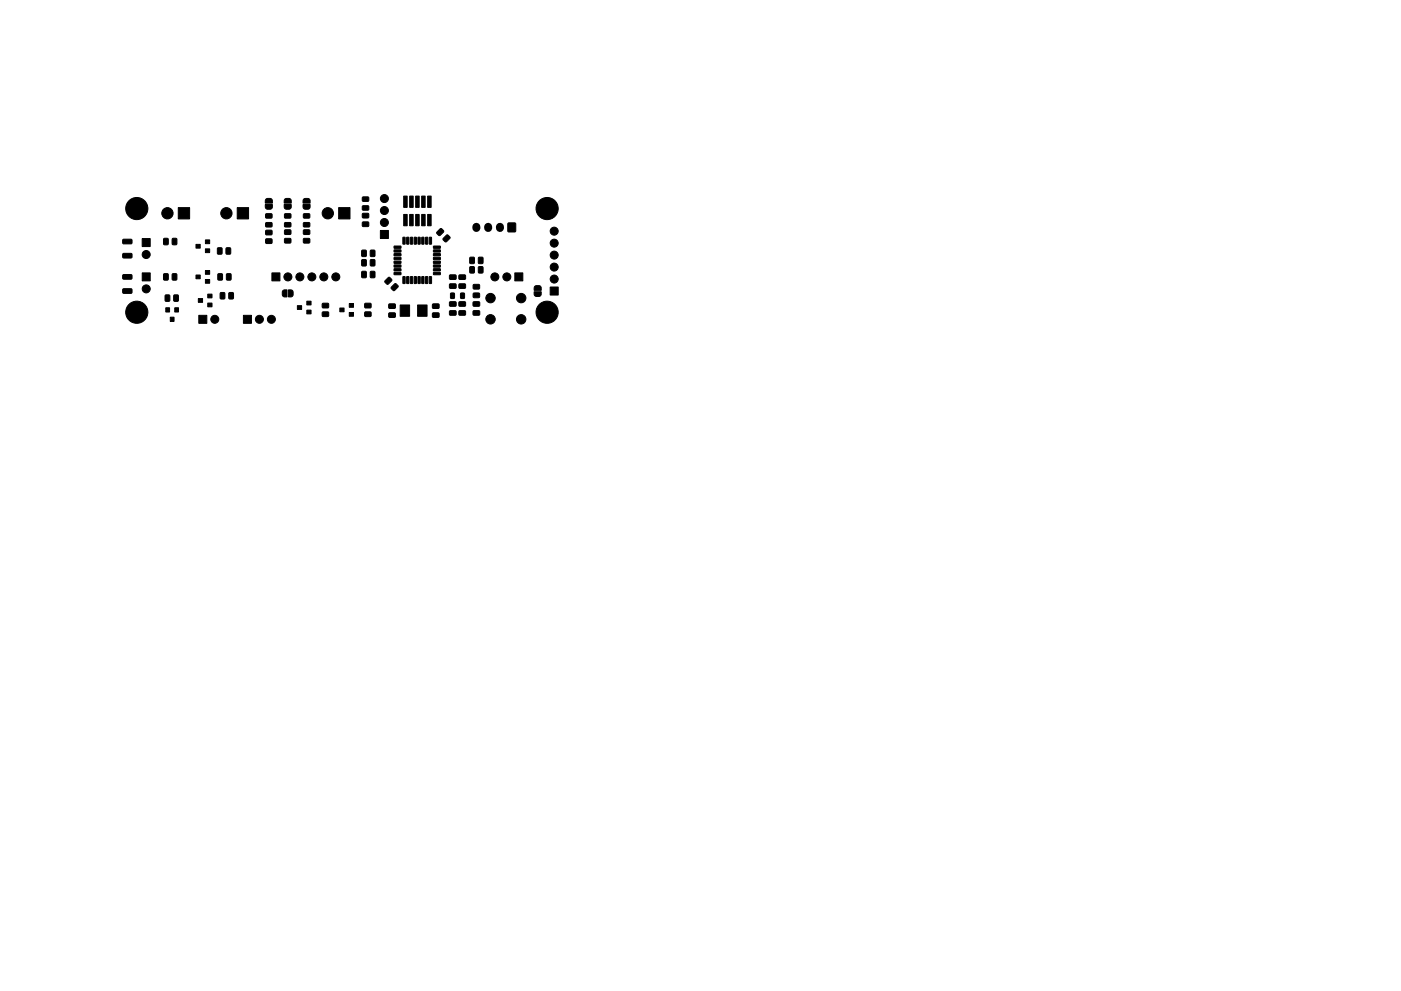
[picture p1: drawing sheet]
<svg xmlns="http://www.w3.org/2000/svg" width="297mm" height="210mm" viewBox="0 0 297 210" stroke-linecap="round" stroke-linejoin="round" font-family="sans-serif">
<g fill="#000" stroke="#000" stroke-width=".21">
<path d="M26.1 58.3h1.7l.2 .1v.7l-.2 .1h-1.6l-.2-.2zM26.1 53.8h1.7l.2 .1v.7l-.2 .1h-1.6l-.2-.2zM26.1 50.8h1.7l.2 .1v.7l-.2 .1h-1.6l-.2-.2zM30.1 50.6h1.7v1.7h-1.7zM30.2 57.9h1.7v1.7h-1.7zM34.7 58.1l.9 .1v1.2l-.9-.1zM34.7 50.6l.9 .1v1.2l-.9-.1zM36.6 58.1l.9 .1-.1 1.2-.9-.1zM36.6 50.6l.9 .1-.1 1.2-.9-.1zM37.8 44h2.4v2.4h-2.4zM41.6 58.3h.9v.8h-.9zM41.6 51.8h.9v.8h-.9z"/>
<path d="M43.6 57.4h.8v.8h-.8zM43.6 59.3h.8v.8h-.8zM43.6 50.9h.8v.8h-.8zM43.6 52.8h.8v.8h-.8zM46.1 52.6l1 .1-.1 1.2-.9-.1zM46.2 58.1l.9 .1v1.2l-.9-.1zM48 52.6l.9 .1-.1 1.2-.9-.1zM48.1 58.1l.9 .1-.1 1.2-.9-.1zM50.3 44h2.4v2.4h-2.4zM56.4 42.3l.3-.2 .8 .1 .2 .3v.6h-1.4zM56.4 50.7h1.2l.1 .9h-1.3zM56.4 48.9h1.2l.1 .8-1.3 .1z"/>
<path d="M56.4 45.4h1.2l.1 .8-1.3 .1zM56.4 47.3l1.2-.1 .1 .9h-1.3zM56.3 43.4h1.4v.7l-.3 .3h-.9l-.2-.4zM57.7 57.9h1.6v1.7h-1.6zM60.4 42.2l.3-.1 .8 .1 .2 .3v.6h-1.4zM60.4 50.6h1.2l.1 .9h-1.3zM60.4 48.8h1.2l.1 .8-1.3 .1zM60.4 45.4h1.2l.1 .8-1.3 .1zM60.4 47.3l1.2-.1 .1 .9h-1.3zM60.3 43.4h1.4v.7l-.3 .3h-.9l-.2-.4zM64.4 42.2l.3-.1 .8 .1 .2 .3v.6h-1.4zM64.4 50.6h1.2l.1 .9h-1.3z"/>
<path d="M64.4 48.8h1.2l.1 .8-1.3 .1zM64.4 45.4h1.2l.1 .8-1.3 .1zM64.4 47.3l1.2-.1 .1 .9h-1.3zM64.3 43.4h1.4v.7l-.3 .3h-.9l-.2-.4zM71.8 44h2.4v2.4h-2.4zM76.7 53.1l.9 .1v1.2l-.9-.1zM76.7 55.1l.9 .1v1.2l-.9-.1zM76.7 57.6l.9 .1v1.2l-.9-.1zM76.9 47.1h1.2l.1 .9h-1.3zM76.9 45.3h1.2l.1 .8-1.3 .1zM76.9 41.8h1.2l.1 .8-1.3 .1zM76.9 43.7h1.2l.1 .8-1.3 .1z"/>
<path d="M78.6 53.1l.9 .1-.1 1.2-.9-.1zM78.6 55.1l.9 .1-.1 1.2-.9-.1zM78.6 57.6l.9 .1-.1 1.2-.9-.1zM80.7 48.9h1.7v1.7h-1.7zM82.3 58.9h.3l.5 .5-1 .9-.5-.6zM83.6 57.8h1.3l.1 .4-1.4 .1zM83.6 57h1.3l.1 .4-1.4 .1zM83.6 56.2h1.3l.1 .4-1.4 .1zM83.6 55.4h1.3l.1 .4-1.4 .1zM83.6 54.6h1.3l.1 .4-1.4 .1zM83.6 53.8h1.3l.1 .4-1.4 .1zM83.6 53h1.3l.1 .4-1.4 .1z"/>
<path d="M83.6 52.2h1.3l.1 .4-1.4 .1zM85.6 45.5h.7v2.4h-.7zM85.6 41.6h.7v2.4h-.7zM85.4 50.4h.5l-.1 1.4-.4-.1zM85.4 58.7l.5 .1-.1 1.4-.4-.1zM86.2 50.4h.5l-.1 1.4-.4-.1zM86.2 58.7l.5 .1-.1 1.4-.4-.1zM86.9 45.5h.7v2.4h-.7zM86.9 41.6h.7v2.4h-.7zM87 50.4h.5l-.1 1.4-.4-.1zM87 58.7l.5 .1-.1 1.4-.4-.1zM88.1 45.5h.8v2.4h-.8z"/>
<path d="M88.1 41.6h.8v2.4h-.8zM87.8 50.4h.5l-.1 1.4-.4-.1zM87.8 58.7l.5 .1-.1 1.4-.4-.1zM88.6 50.4h.5l-.1 1.4-.4-.1zM88.6 58.7l.5 .1-.1 1.4-.4-.1zM89.4 45.5h.7v2.4h-.7zM89.4 41.6h.7v2.4h-.7zM89.4 50.4h.5l-.1 1.4-.4-.1zM89.4 58.7l.5 .1-.1 1.4-.4-.1zM90.2 50.4h.5l-.1 1.4-.4-.1zM90.2 58.7l.5 .1-.1 1.4-.4-.1zM90.7 45.5h.7v2.4h-.7z"/>
<path d="M90.7 41.6h.7v2.4h-.7zM91 50.4h.5l-.1 1.4-.4-.1zM91 58.7l.5 .1-.1 1.4-.4-.1zM91.9 52.2h1.4l.1 .4-1.4 .1zM91.9 53h1.4l.1 .4-1.4 .1zM91.9 53.8h1.4l.1 .4-1.4 .1zM91.9 54.6h1.4l.1 .4-1.4 .1zM91.9 55.4h1.4l.1 .4-1.4 .1zM91.9 56.2h1.4l.1 .4-1.4 .1zM91.9 57h1.4l.1 .4-1.4 .1zM91.9 57.8h1.4l.1 .4-1.4 .1zM92.6 49.2l.9-.7 .6 .6-.9 .9-.6-.5z"/>
<path d="M94 50.6l.8-.8 .6 .6-.9 .9-.5-.4zM95.3 58.4l1.3-.1 .1 .2v.7l-.2 .1h-1.1l-.1-.2zM97.3 58.4l1.3-.1 .1 .2v.7l-.2 .1h-1.1l-.1-.2zM99.6 56.6l1 .1-.1 1.2-.9-.1zM99.6 54.6l1 .1-.1 1.2-.9-.1zM101.5 56.6l.9 .1-.1 1.2-.9-.1zM101.5 54.6l.9 .1-.1 1.2-.9-.1zM107.7 47.3l1.6 .1v1.8l-1.6-.1zM109.1 57.9h1.7v1.7h-1.7zM26.1 61.3h1.7l.2 .1v.7l-.2 .1h-1.6l-.2-.2zM35.2 65.3h.7v.9h-.7zM35.1 62.6l.9 .1-.1 1.2-.9-.1z"/>
<path d="M36.1 67.3h.8v.9h-.8zM37 65.3h.9v.9h-.9zM36.9 62.6l.9 .1-.1 1.2-.8-.1zM42 63.3h.9v.8h-.9zM42.2 66.9h1.7v1.7h-1.7zM44 62.4h.9v.8h-.9zM44 64.3h.9v.8h-.9zM46.7 62.1l.9 .1v1.2l-.9-.1zM48.6 62.1l.9 .1-.1 1.2-.9-.1zM51.6 66.9h1.7v1.7h-1.7zM60 61.6l.9-.1v1.5h-.7l-.3-.2v-.8zM61.1 61.5h.7l.3 .3v.8l-.2 .4h-.8z"/>
<path d="M63 64.8h1v.8h-1zM65 63.9h1v.8h-1zM65 65.8h1v.8h-1zM68.4 64.4h1.2l.1 .8-1.3 .1zM68.4 66.2h1.2l.1 .9h-1.3zM72 65.3h1v.8h-1zM74 64.4h1v.8h-1zM74 66.3h1v.8h-1zM77.4 66.2h1.2l.1 .9h-1.3zM77.4 64.4h1.2l.1 .8-1.3 .1zM82.5 64.5h1.2l.1 .2v.6l-.2 .2-1.1-.1-.1-.2zM82.5 66.4h1.2l.1 .2v.6l-.2 .2-1.1-.1-.1-.2z"/>
<path d="M83 60.9l.8-.7 .6 .5-.9 1-.5-.5zM84.8 64.7h2v2.4h-2zM88.5 64.7h2v2.4h-2zM91.7 64.5h1.3l.1 .2v.6l-.2 .2-1.1-.1-.1-.2zM91.7 66.4h1.3l.1 .2v.6l-.2 .2-1.1-.1-.1-.2zM95.6 62.2h.7v1.1h-.8zM95.3 66l1.3-.1 .1 .2v.7l-.2 .1h-1.1l-.1-.2zM95.3 64.1l1.3-.1 .1 .2v.7l-.2 .1h-1.1l-.1-.2zM95.3 60.3l1.3-.1 .1 .2v.7l-.2 .1h-1.1l-.1-.2zM97.7 62.2h.8l-.1 1.1h-.7zM97.3 66l1.3-.1 .1 .2v.7l-.2 .1h-1.1l-.1-.2zM97.3 64.1l1.3-.1 .1 .2v.7l-.2 .1h-1.1l-.1-.2z"/>
<path d="M97.3 60.3l1.3-.1 .1 .2v.7l-.2 .1h-1.1l-.1-.2zM100.4 62.2h1.2l.1 .9h-1.3zM100.4 60.4h1.2l.1 .8-1.3 .1zM100.3 66l1.3-.1 .1 .2v.7l-.2 .1h-1.1l-.1-.2zM100.3 64.1l1.3-.1 .1 .2v.7l-.2 .1h-1.1l-.1-.2zM113.4 60.8l.3-.2 .8 .1 .2 .3 .1 .6h-1.6zM113.2 61.9h1.6l-.1 .7-.3 .3h-.9l-.2-.4zM116.7 60.9h1.7v1.7h-1.7z"/>
<circle cx="29" cy="44.2" r="2.35"/>
<circle cx="31" cy="54" r=".85"/>
<circle cx="35.5" cy="45.2" r="1.2"/>
<circle cx="48" cy="45.2" r="1.2"/>
<circle cx="61" cy="58.7" r=".85"/>
<circle cx="63.6" cy="58.7" r=".85"/>
<circle cx="66.1" cy="58.7" r=".85"/>
<circle cx="68.7" cy="58.7" r=".85"/>
<circle cx="69.5" cy="45.2" r="1.2"/>
<circle cx="71.2" cy="58.7" r=".85"/>
<circle cx="81.5" cy="42.1" r=".85"/>
<circle cx="81.5" cy="47.2" r=".85"/>
<circle cx="81.5" cy="44.7" r=".85"/>
<circle cx="104.9" cy="58.7" r=".85"/>
<circle cx="107.5" cy="58.7" r=".85"/>
<circle cx="116" cy="44.2" r="2.35"/>
<circle cx="117.5" cy="51.6" r=".85"/>
<circle cx="117.5" cy="49" r=".85"/>
<circle cx="117.5" cy="59.2" r=".85"/>
<circle cx="117.5" cy="54.1" r=".85"/>
<circle cx="117.5" cy="56.7" r=".85"/>
<circle cx="29" cy="66.2" r="2.35"/>
<circle cx="31" cy="61.3" r=".85"/>
<circle cx="45.5" cy="67.7" r=".85"/>
<circle cx="55" cy="67.7" r=".85"/>
<circle cx="57.5" cy="67.7" r=".85"/>
<circle cx="104" cy="67.7" r="1"/>
<circle cx="104" cy="63.2" r="1"/>
<circle cx="110.5" cy="67.7" r="1"/>
<circle cx="110.5" cy="63.2" r="1"/>
<circle cx="116" cy="66.2" r="2.35"/>
</g>
<path d="M101 48.1v.3M103.5 48.1v.3M106 48.1v.3" fill="none" stroke="#000" stroke-width="1.7"/>
</svg>
